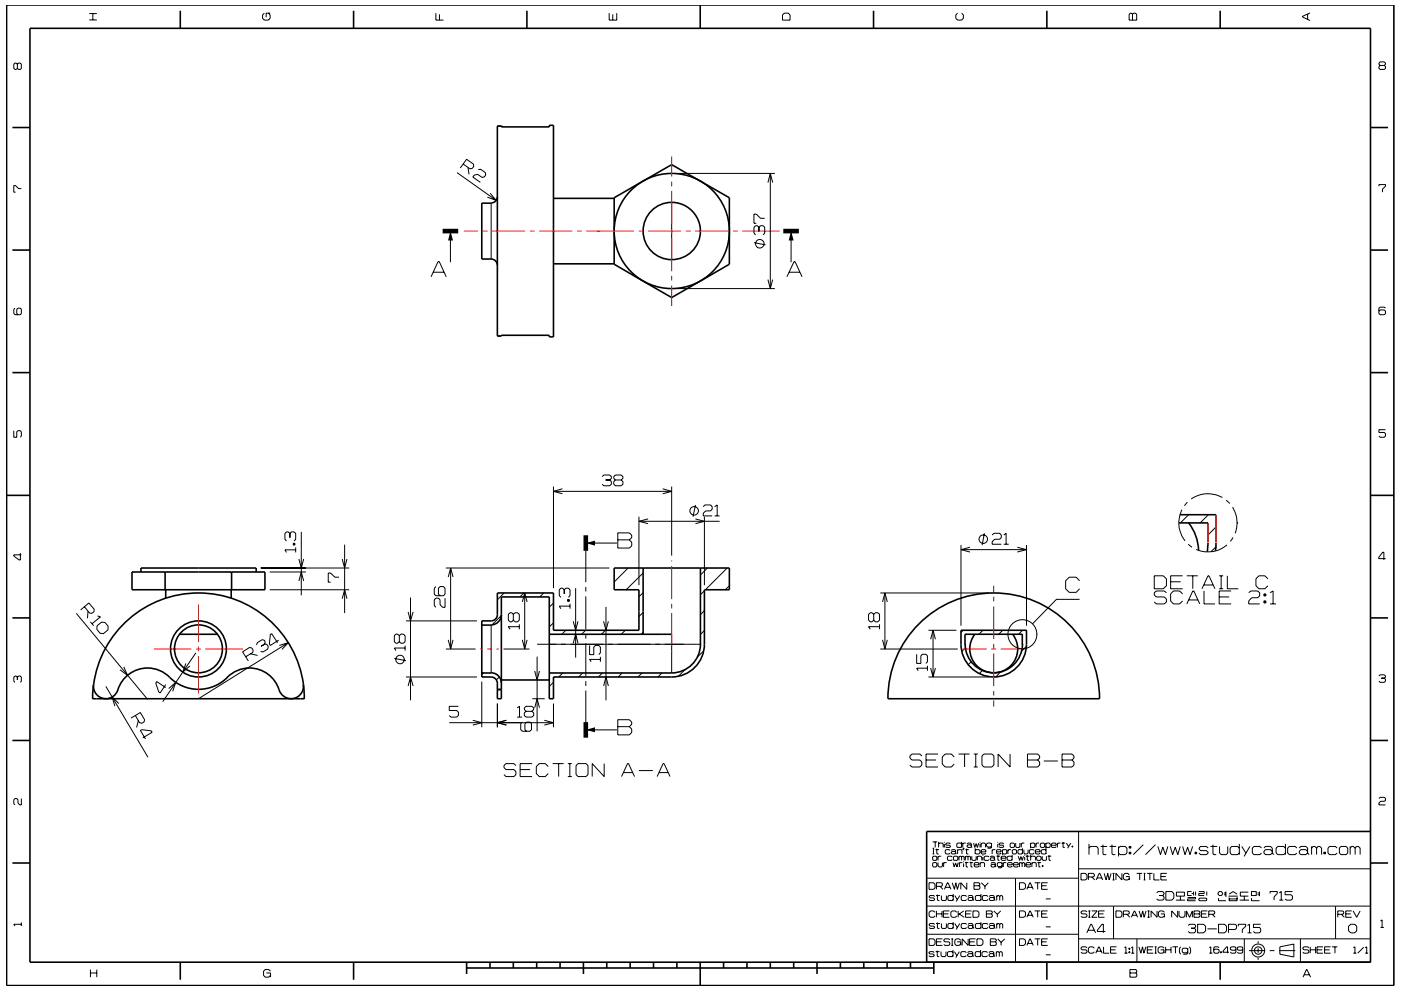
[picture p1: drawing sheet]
<svg xmlns="http://www.w3.org/2000/svg" width="297mm" height="210mm" viewBox="0 0 297 210" stroke-linecap="round" stroke-linejoin="round" font-family="sans-serif">
<g fill="none" stroke="#000" stroke-width=".21">
<path d="M3.7 13.6l-.3-.2h-.2l-.3 .2v.9l.3 .2 .5-.2M3.7 13.6l.2-.2h.4l.2 .2v.9l-.2 .2h-.4l-.2-.2M3.7 13.6v.9M18.9 4.2h1.6M18.9 2.9h1.6M19.7 2.9v1.3M56 2.8l-.3 .4v.7l.3 .4h.9l.4-.4v-.7l-.4-.4M57.3 2.8h-.9v.9M92.4 2.8v1.5h1.6M93.2 3v1.3M129.2 2.8v1.5h1.6v-1.5M129.9 3v1.3"/>
<path d="M166.3 2.8h.8l.4 .4v1.1h-1.6v-1.1zM203 2.8l-.4 .4v.7l.4 .4h.9l.4-.4v-.7l-.4-.4M239.6 2.8h.3l.2 .2 .3-.2h.3l.3 .2v1.3h-1.6v-1.3zM240.1 3v1.3M277.2 3v1.1M277.7 2.7l-1.6 .8v.1l1.6 .8M292.6 13.9l-.2-.3v-.2l.2-.3h.9l.2 .3v.2l-.2 .3M292.6 13.9l-.2 .2v.4l.2 .2h.9l.2-.2v-.4l-.2-.2M292.6 13.9h.9M96.9 36.6l8.3 5.9M98.2 34.8l1.4 1 .5-.1 .4-.4-.1-.5-1.5-1-1.3 1.8M99.2 35.5l.2 1.5"/>
<path d="M101.4 36l.5-.1 1 .7 .1 .5-.3 .4-.5 .1-.9-.6-.7 .1-.4 .4 1.7 1.2M105.5 26.8h.8M143.4 36.8h20.9M162.8 38.7l.5-1.9 .5 1.9M163.3 36.8v24.4M292.4 39.5v-.3h1.3v.3l-.6 .6v.7M4.5 40h-.6l-.6-.6h-.4v1.4h.4M91.4 58.7l1.5-3.2h.2l1.5 3.2M91.9 57.7h2.2M95.5 49v6.6M103.9 41l1.3 1.5-1.9-.7M104.1 43.1v11.8"/>
<path d="M142.4 42.9v12.2M159.9 51.5l2.4 .4M160.9 48.2l-.3-.3h-.4l-.3 .3v1.2l.3 .4M160.9 48.2l.3-.3h.6l.3 .3v1.2l-.3 .4M160.9 48.2v.9M162.1 46.3h-.9l-.8-.9h-.5v2h.5M162.8 59.3l.5 1.9 .5-1.9M166.8 58.7l1.6-3.2h.2l1.4 3.2M167.3 57.7h2.3M167.7 49v6.6M3.2 65.4l-.3 .2v.9l.3 .3h1.1l.2-.3v-.9l-.2-.2h-.5l-.2 .2v.9l.2 .3M105.5 71.2h.8"/>
<path d="M143.4 61.2h20.9M293.7 65.4l-.2-.3h-.9l-.2 .3v1.1l.2 .3h.9l.2-.3v-.5l-.2-.3h-.9l-.2 .3M2.9 91.3v1.4h.7v-1.1l.2-.3h.5l.2 .3v.9l-.2 .2M293.7 91.1h-1.3v.6h1.1l.2 .3v.5l-.2 .2h-.9l-.2-.2M4.3 117.3v1.5h-.2l-1.2-.9v-.2h1.6M61.5 113.2l.3-.4h.6l.3 .4v1.2l-.3 .4M61.5 113.2l-.4-.4h-.4l-.3 .4v1.2l.3 .4M61.5 113.2v.8M62.2 115.2h.3v.4h-.3zM62.2 115.4h.3M62.7 116.6h-2.3l.3 .6M62.7 116.1v1.1"/>
<path d="M63.4 118.6l.5 1.9 .5-1.9M63.9 112.8v13.5M72.6 118.6l.5 1.9 .5-1.9M73.1 115.5v14.5M117.3 103.2v21.5M117.3 104.2h25.1M119.2 103.7l-1.9 .5 1.9 .5M124.2 116.8v6.7M124.2 115.2h6.6M127.7 101.1l.3-.4h1.3l.3 .4v.4l-.3 .3M128.4 101.8h.9M129.3 101.8l.3 .3v.6l-.3 .3h-1.3l-.3-.3"/>
<path d="M130.5 101.8l-.4-.3v-.4l.4-.4h1.2l.4 .4v.4l-.4 .3M130.5 101.8h1.2M130.5 101.8l-.4 .3v.6l.4 .3h1.2l.4-.3v-.6l-.4-.3M131 113h2.4l.5 .5v.5l-.5 .5 .5 .5v.8l-.5 .4h-2.4zM131 114.5h2.4M135.5 109.6v14.5M135.5 110.6h17.1M137.4 110.1l-1.9 .5 1.9 .5M140.5 103.7l1.9 .5-1.9 .5M142.4 103.2v14.6M147.4 110.1l1.9 .5-1.9 .5M147.5 107.1l-.6 2.5"/>
<path d="M149.1 107.5l.3-.4h1.3l.3 .4v.5l-.3 .4h-1.1l-.5 .5v.5h1.9M149.3 109.6v14.5M151.5 109.4h1.1M151.5 107.5l.6-.4v2.3M203.7 115.6v17.1M203.7 116.6h13.9M205.7 116.1l-1.9 .5 1.9 .5M208.7 113.1l-.5 2.5M210.4 113.5l.3-.4h1.3l.3 .4v.5l-.3 .4h-1.1l-.5 .5v.5h1.9M212.8 113.5l.5-.4v2.3M212.8 115.4h1.1M215.7 116.1l1.9 .5-1.9 .5"/>
<path d="M217.6 115.6v17.1M250.6 108.1l-.5 1.2-.2 1.2 .1 1.3 .6 1.9 .6 1M251.8 106.5l-.7 .8M251.9 115.4l.8 .7M252 109.2l-1.7 1.7M253.6 116.5l1.9 .5h1.3M256.2 109.2l-1.7 1.7M257.8 116l-1 1M257.8 111.8l-1.7 1.7M259.2 105.5l-1.4-.6-2.2-.2-2 .5-1 .7M260 106.1l.7 .7M260.1 115.6l-1.7 1-1.6 .4"/>
<path d="M261.3 107.6l.7 1.6 .3 1.7M261.5 114l-.6 .8M262.3 110.9h.1M262.3 110.9l-.1 1-.3 1.2M293.8 118.5h-1.5v-.3l.9-1.1h.2v1.6M16.2 130.1l15.1 18.2M17.9 128.7l1.1 1.3 .5 .1 .4-.4 .1-.5-1.2-1.3-1.7 1.5M18.7 129.6l-.2 1.5M19.2 131.9l.7 .8M20.6 132.7l.9-.8 .8 .1 .6 .8v.8l-1 .8-.7-.1-.7-.8zM20.7 130.6l.6 .2-1.8 1.5M41.5 138.5l-7 10.3"/>
<path d="M52.1 139.3l1.5-.9 .1-.5-.3-.5-.5-.1-1.5 1 1.3 1.9M53.1 138.7l1.5 .3M55.3 120.5h18.7M56.1 136.6l.1-.5-.2-.3-.4-.1-1.1 .7-.1 .4M56.1 136.6l-.7 .5M56.1 136.6l.5 .1 .3 .5-.1 .5-1.1 .6-.5-.1M57.2 121.3h7.7M57.2 125.1h16.8M59.1 135.8l-1.8 1.1-.2-.3 .2-2 .3-.2 1.2 2M59.2 136.9l1.9-.6-1.3 1.4M61.1 136.3l-19 11.9M63.4 123.2l.5-1.9 .5 1.9"/>
<path d="M71.9 122.4h-.9l-.9-.9h-.5v2h.5M72.6 127l.5-1.9 .5 1.9M83.6 139.7l2.5 .4M84.7 134.8l.3-.3h.5l.4 .3v1.3l-.4 .3h-.5l-.3-.3M84.7 134.8l-.4-.3h-.4l-.3 .3v1.3l.3 .3h.4l.4-.3M84.7 134.8v1.3M85.9 137.4h-2.3l.3 .6M85.9 136.9v1.1M86.1 131.7h15M86.5 129.8l.5 1.9 .6-1.9M87 126.7v21.8M92.4 124.4l-.3 .4v1.2l.3 .4h1.6l.4-.4v-1.2l-.4-.4h-.7l-.3 .4v1.2l.3 .4"/>
<path d="M94.4 126.9v1.9h-.6l-.5-.5v-1.1l-.3-.3h-.6l-.3 .3v1.2l.3 .4M94.5 137.7h6.3M94.5 120.5h34.7M95 135.7l.5 2 .6-2M95 122.4l.5-1.9 .6 1.9M95.5 120.5v17.2M104.1 132.6v10.1M106.3 130.6l-2 1.9M106.8 137.7h5.5M106.9 125.8l-1.4 1.4M108.8 130.3l.4-.3h.5l.4 .3v1.2l-.4 .4h-.5l-.4-.4M108.8 130.3l-.3-.3h-.3l-.4 .3v1.2l.4 .4h.3l.3-.4"/>
<path d="M108.8 130.3v1.2M110.1 132.9h-2.3l.4 .6M110.1 132.4v1.1M110.7 135.7l.5 2 .6-2M110.7 127.7l.6-1.9 .5 1.9M111.1 125.8l-.9 .8M111.2 125.8v11.9M113.9 139.3v15.8M113.9 136.6h34.6M115.3 125.8l-.9 .8M117.3 132.1l-.8 .9M117.3 127.9l-.8 .9"/>
<path d="M119.6 125.1l.4-.4h.5l.4 .4v1.2l-.4 .4M119.6 125.1l-.3-.4h-.4l-.3 .4v1.2l.3 .4M119.6 125.1v.9M120 133.7l-.9 .8M120.4 127.2h.3v.3h-.3zM120.4 127.3h.3M120.9 128.6h-2.3l.3 .5M120.9 128.1v1M121.5 131.8l.5 1.9 .6-1.9M121.5 136.4l.5-1.9 .6 1.9M122 124.7v14.8M124.2 133.7l-.9 .8"/>
<path d="M124.2 124.5v1M124.2 126.5v7M124.2 134.5v1M124.2 136.5v7M125 136.9v1.9h.9v-1.6l.3-.3h.8l.3 .3v1.3l-.3 .3M127.3 139.9h-2.3l.3 .5M127.3 139.3v1.1M128 131.8l.5 1.9 .5-1.9M128.4 133.7l-.9 .8M128.5 128.7v19.8M132.6 133.7l-.9 .8M133.2 120.5l-3 2.9"/>
<path d="M136.4 129.9l-.9 .9M136.4 125.7l-.9 .9M136.4 121.5l-3.6 3.6M136.4 134.1l-.5 .4M142.4 134.5v8.2M149.2 138l-1.4 1.4M149.3 133.7l-.8 .9M149.3 129.5l-.8 .9M149.3 125.3l-.8 .8M150 120.5l-1.5 1.5M154.2 120.5l-4.6 4.6M154.6 124.2l-.8 .9"/>
<path d="M185.3 130.3l-.4-.3h-.4l-.4 .3v1.2l.4 .4h.4l.4-.4M185.3 130.3l.3-.3h.5l.4 .3v1.2l-.4 .4h-.5l-.3-.4M185.3 130.3v1.2M186.5 132.9h-2.4l.4 .6M186.5 132.4v1.1M186.6 125.8h23.1M186.6 137.7h16.5M187.1 135.7l.5 2 .5-2M187.1 127.7l.5-1.9 .5 1.9M187.6 125.8v11.9M194.4 138.8v1.9h.8v-1.6l.4-.3h.7l.3 .3v1.3l-.3 .3M196.8 133.7h6"/>
<path d="M197.3 135.6l.5-1.9 .5 1.9M197.8 133.7v9.9M204.2 133.7l-.5 .4M204.7 137.4l-.8 .8M208.4 133.7l-.8 .8M212.6 133.7l-.9 .8M216.8 133.7l-.9 .8M217.6 137.1l-1 1M228.9 127.1h-4.9l-5.1 5.2M228.9 123.2l-.7-.8h-1.5l-.8 .8v1.7l.8 .7h1.5l.7-.7M244.7 122.1h1.9l.7 .7v1.4l-.7 .7h-1.9zM247.3 125.7l-.5-.4h-1.6l-.5 .4v.5l.5 .4h1.6l.5 .4v.7l-.5 .4h-1.6l-.5-.4"/>
<path d="M248.2 123.4h2.1M250.7 126l-.6-.7h-1.3l-.6 .7v1.5l.6 .6h1.3l.6-.6M250.7 122.1h-2.5v2.8h2.5M251.6 122.1h2.4M251.6 128.1l1.3-2.8h.2l1.3 2.8M252 127.3h2M252.9 122.1v2.8M254.8 124.9l1.3-2.8h.2l1.3 2.8M255.3 124.1h1.9M255.3 125.3v2.8h2.3M258.5 122.1h.8M258.5 124.9h.8"/>
<path d="M258.5 126.6h2.1M258.9 122.1v2.8M260.2 122.1v2.8h2.3M261 125.3h-2.5v2.8h2.5M264.8 125.7l.4-.4h1.5l.4 .4v.7l-.4 .4h-1.3l-.6 .7v.6h2.3M268 126h.4v.4h-.4zM268 127.5h.4v.4h-.4zM268.2 126v.4M268.2 127.5v.4M268.8 122.8l-.6-.7h-1.3l-.6 .7v1.4l.6 .7h1.3l.6-.7M269.3 128.1h1.3M269.3 125.7l.6-.4v2.8"/>
<path d="M3.7 143.6l-.3-.2h-.2l-.3 .2v.9l.3 .2M3.7 143.6l.2-.2h.4l.2 .2v.9l-.2 .2M3.7 143.6v.6M22.4 145.6l9 15M25.2 149.2l-1.4-1.4 .5 2M26.2 141.4l.8 1.8-1.6-1.1M28.7 151.8l.9 1.5 .5 .1 .5-.3v-.4l-.8-1.6-2 1.2M29.3 152.8l-.3 1.5M30.3 156.5l2-1.2-.2-.3-2-.2-.3 .1 1.1 1.9M35.1 145.2l-1.1 1.8-.3-.2-.7-1.9 .2-.3 1.9 1.2M35.8 146l1.5-1.3-.7 1.9M39.4 140.7l-.7 1.9 1.6-1.3"/>
<path d="M86.1 143.6h15M86.5 145.5l.5-1.9 .6 1.9M95.2 153.3h22.1M97.2 149.8h-1.9v.9h1.5l.4 .3v.8l-.4 .3h-1.2l-.3-.3M100.2 152.8l1.9 .5-1.9 .5M102.1 144.6v9.7M102.5 142.7l-.3 .4M105.5 153.3l1.9-.5-1.9 .5 1.9 .5zM105.5 149.2v5.1M105.5 146.3h.8M105.9 143.6l-.7 .6M109.6 152.1h1.1"/>
<path d="M109.6 150.1l.5-.3v2.3M110.7 153.2l-.3 .3v1.3l.3 .3h1.6l.4-.3v-1.3l-.4-.3h-.7l-.3 .3v1.3l.3 .3M111.5 150.9l-.3-.4v-.4l.3-.3h1.3l.4 .3v.4l-.4 .4M111.5 150.9l-.3 .3v.6l.3 .3h1.3l.4-.3v-.6l-.4-.3M111.5 150.9h1.3M112.9 148.2h2.6M113.4 142.3l.5 1.9 .5-1.9M113.4 150.1l.5-1.9 .5 1.9M115.4 152.8l1.9 .5-1.9 .5M117.3 144.7l-.8 .9M117.3 149.2v5.1M119.3 142.7l-.9 .9"/>
<path d="M123.5 142.7l-.8 .9M124.2 144.5v1M124.2 146.5v6.7M124.2 154.8h6.6M127.7 142.7l-.8 .9M128 145.5l.5-1.9 .5 1.9M131 152.7h2.4l.5 .5v.4l-.5 .5 .5 .5v.8l-.5 .5h-2.4zM131 154.1h2.4M131.9 142.7l-.8 .9M136.1 142.7l-.8 .9M140.3 142.7l-.8 .9M145.2 142l-1.4 1.5"/>
<path d="M196.6 141.7h-2.2l.3 .6M196.6 141.2v1.1M196.8 143.6h12.9M197.3 141.7l.5 1.9 .5-1.9M198.9 159.9h-2.6v2.8h2.6M203.2 159.9h2.4M204.5 159.9v2.8M205.9 140.4l-.6 .6M206.5 159.9h.8M206.9 159.9v2.8M208.3 142.2l-.7 .7M212.1 142.5l-1 1.1"/>
<path d="M214.2 159.9v2.8l-2.6-2.8v2.8M217.8 159.9h2.2l.4 .5v.4l-.4 .4 .4 .4v.7l-.4 .4h-2.2zM225.2 159.9h2.1l.4 .5v.4l-.4 .4 .4 .4v.7l-.4 .4h-2.1zM292.4 143.4l.2-.3h.9l.2 .3v.2l-.2 .2M292.9 143.8h.6M293.5 143.8l.2 .3v.4l-.2 .2h-.9l-.2-.2M4.5 169.4v1.3h-.3l-.4-.4v-.7l-.2-.2h-.4l-.3 .2v.9l.3 .2M109.4 162.4l-.4-.4h-1.7l-.5 .4v.4l.5 .4h1.7l.4 .5v.6l-.4 .4h-1.7l-.5-.4M110.3 163.2h2.1M112.8 162h-2.5v2.7h2.5M116.2 162.6l-.6-.6h-1.3l-.6 .6v1.5l.6 .6h1.3l.6-.6M117.2 162h2.3"/>
<path d="M118.4 162v2.7M120.4 162h.8M120.4 164.7h.8M120.8 162v2.7M122.1 162.4l.5-.4h1.6l.5 .4v1.9l-.5 .4h-1.6l-.5-.4zM128.1 162v2.7l-2.5-2.7v2.7M131.8 164.7l1.3-2.7h.2l1.2 2.7M132.2 163.9h2M135.5 163.4h2.9M139.3 164.7l1.3-2.7h.2l1.3 2.7M139.7 163.9h1.9M195.4 160.4l-.4-.5h-1.7l-.4 .5v.4l.4 .4h1.7l.4 .4v.7l-.4 .4h-1.7l-.4-.4"/>
<path d="M196.3 161.2h2.2M197.7 178.6h1M197.7 179.9h.4M197.9 179.9v1.2M198.3 178.6v1.1M198.6 180v1.1h.4M199 179l.2-.2h.6l.2 .2v.7M199 178.6v1.1M200.2 178.6v.1M200.2 179v.7M201.5 179l-.2-.2h-.6l-.2 .3 .2 .2h.6l.2 .3-.2 .1h-.6l-.2-.1M202.3 160.6l-.6-.7h-1.3l-.6 .7v1.4l.6 .7h1.3l.6-.7"/>
<path d="M203.9 179l-.2-.2h-.7l-.1 .2v.6l.1 .1h.7l.2-.1M203.9 178.6v1.1M204.1 178.8v.9M204.2 179.9h.2l-.2 .4zM204.3 179.9l-.1 .4M204.8 178.8h-.5l-.2 .2M204.9 180v1.1h.4M205 179l.2-.2h.6l.2 .2v.6M206 179.4l-.2-.2h-.6l-.2 .2 .2 .3h.6l.2-.1M206 179.6l.1 .1M206.4 178.8l.3 .9 .3-.8 .2 .8 .3-.9M206.5 162.7h.8"/>
<path d="M206.8 179.9v1.2M207.8 178.6v.1M207.8 179v.7M208 179l.2-.2h.5l.3 .2v.7M208 178.8v.9M208.2 160.4l.4-.5h1.7l.4 .5v1.9l-.4 .4h-1.7l-.4-.4zM210.2 179l-.2-.2h-.6l-.2 .2v.4l.2 .3h.6l.2-.3M210.2 178.8v.9l-.2 .2h-.6M211.5 178.6v.1M211.5 179v.7M212.8 179l-.2-.2h-.6l-.2 .3 .2 .2h.6l.2 .3-.2 .1h-.6l-.2-.1M214.3 178.8h.6l.2 .2v.6l-.2 .1h-.6l-.1-.1v-.6z"/>
<path d="M215.3 178.8v.8l.2 .1h.6l.1-.1v-.8M216.5 178.8v.9M216.8 179.9v1.2M217.2 178.8h-.5l-.2 .2M217.8 161.2h2.2M218.5 179l.2-.2h.5l.2 .2v.6l-.2 .1h-.5l-.2-.1M218.5 178.8v1.1M219.7 178.8v.9M220.3 178.8h-.5l-.1 .2M220.6 179l.2-.2h.5l.2 .2v.6l-.2 .1h-.5l-.2-.1zM221.3 161.4h3M221.7 179l.3-.2h.5l.2 .2v.6l-.2 .1h-.5l-.3-.1"/>
<path d="M221.7 178.8v1.1M221.8 179.9v1.2M222.9 179.3h1l-.1-.5h-.7l-.2 .2v.6l.2 .1h.7l.1-.1M224.2 178.8v.9M224.8 178.8h-.4l-.2 .2M225.1 178.8h.7M225.2 161.2h2.1M225.4 178.6v1.1h.4M226.1 178.8l.5 .8M227 178.8l-.6 1.1M227.3 179.4h.2v.3h-.2zM227.4 179.4v.3"/>
<path d="M228.7 176.4v27.7M230.9 179.9l.3-.4h1.3l.3 .4v1.4M230.9 179v2.3M233.3 179.5h1.4M233.8 179.2v1.9l.2 .2h.6M235.2 179.5h1.4M235.8 179.2v1.9l.2 .2h.5M237.1 179.9l.4-.4h1l.4 .4v1l-.4 .4h-1l-.4-.4M237.1 179.5v2.1M239.4 179.5h.4v.4h-.4zM239.6 179.5v.4M242.4 179.2l-2.1 2.1"/>
<path d="M245 179.2l-2.1 2.1M245.5 179.5l.5 1.8 .5-1.6 .6 1.6 .5-1.8M248.1 179.5l.5 1.8 .6-1.6 .5 1.6 .5-1.8M250.7 179.5l.5 1.8 .6-1.6 .5 1.6 .6-1.8M256.2 179.9l-.4-.4h-1.2l-.4 .4 .4 .5h1.2l.4 .5-.4 .4h-1.2l-.4-.4M256.6 179.5h1.5M257.2 179.2v1.9l.1 .2h.6M258.6 179.5v1.4l.3 .4h1.1l.3-.4v-1.4M262.8 179.9l-.4-.4h-1.2l-.4 .4v1l.4 .4h1.2l.4-.4M262.8 179v2.3M263.3 179.5l.9 1.4M265 179.5l-1.2 2.1"/>
<path d="M267.5 179.9l-.4-.4h-1.2l-.4 .4v1l.4 .4h1.2l.4-.4M268 179.9l.3-.4h1.1l.3 .4v1M272.5 179.9l-.3-.4h-1.3l-.3 .4v1l.3 .4h1.3l.3-.4M272.5 179v2.3M274.9 179.9l-.3-.4h-1.2l-.4 .4v1l.4 .4h1.2l.3-.4M275.5 179.9l.3-.4h1.1l.3 .4v1M278.1 179.9l.3-.4h.4l.3 .4M278.1 179.5v1.8M279.1 179.9l.4-.4h.3l.4 .4v1.4M279.1 179.9v1.4M283.5 179.9l-.4-.4h-1.2l-.3 .4v1l.3 .4h1.2l.4-.4M284.3 179.5h1.1l.3 .4v1l-.3 .4h-1.1l-.3-.4v-1z"/>
<path d="M286.3 179.9l.3-.4h.3l.4 .4M286.3 179.5v1.8M287.3 179.9l.4-.4h.3l.4 .4v1.4M287.3 179.9v1.4M292.4 169.4l.2-.3h.9l.2 .3v.3l-.2 .3h-.8l-.3 .3v.4h1.3M4.5 195.7v.7M4.5 196h-1.6l.3 .4M196.5 198.2h32.2M196.5 192.2h94.1M196.6 186.3h32.1M197 199.1h.9l.3 .4v.7l-.3 .3h-.9zM197 187.2h.9l.3 .4v.7l-.3 .3h-.9z"/>
<path d="M197.7 181.1h.4M197.7 181.8l.2-.2h.6l.1 .2v.5l-.1 .2h-.6l-.2-.2zM197.7 183.1l.2-.1h.6l.1 .1v.6l-.1 .2h-.6l-.2-.2zM198.2 190.2l-.2-.3h-.8l-.2 .3 .2 .3h.8l.2 .3-.2 .2h-.8l-.2-.2M198.2 196.1l-.2-.2h-.8l-.2 .2 .2 .3h.8l.2 .2-.2 .3h-.8l-.2-.2M198.2 193.5l-.2-.3h-.7l-.3 .3v.8l.3 .3h.7l.2-.3M198.3 180.2h.8M198.5 189.9h.8M198.5 195.9h.8M198.5 188h1.1l.2-.2v-.4l-.2-.2h-1.1v1.4M198.5 199.8h1.1M198.5 193.2v1.4"/>
<path d="M198.5 193.8h1.2M198.7 189.7v1.2l.5 .1M198.7 195.7v1.1l.5 .1M198.9 183v.7l.2 .2h.5l.2-.2v-.7M198.9 181.6v.9M199.3 188l.6 .6M199.6 181.6h-.5l-.2 .2M199.6 189.9v.9l.2 .2h.6l.3-.2v-.9M199.6 195.9v.8l.2 .2h.6l.3-.2v-.8M199.7 193.2v1.4M199.8 199.1h-1.3v1.4h1.3M200 193.8h1.1"/>
<path d="M200.1 183v.9M200.2 188.6l.7-1.4h.1l.6 1.4M200.4 188.2h1M200.7 183h-.5l-.1 .1M201.3 193.2h-1.3v1.4h1.3M201.4 199.3l-.2-.2h-.9l-.2 .5 .2 .2h.9l.2 .2v.3l-.2 .2h-.9l-.2-.2M201.4 180.4l-.1-.2h-.7l-.2 .2v.5l.2 .2h.7l.1-.2M201.7 180.4l.2-.2h.5l.2 .2v.5M201.7 199.1h.4M201.9 199.1v1.4M201.9 187.2l.5 1.4 .2-1.4 .4 1.4 .4-1.4M201.9 181.8l-.2-.2h-.7l-.1 .2v.5l.1 .2h.7l.2-.2"/>
<path d="M202.1 183l.2 .9 .3-.9 .3 .9 .3-.9M202.1 190.2l-.2-.3h-.7l-.2 .3v.6l.2 .2h.7l.2-.2M202.1 196.1l-.2-.2h-.7l-.2 .2v.6l.2 .2h.7l.2-.2M202.1 189.6v1.4M202.1 195.6v1.3M202.1 181.8l.2-.2h.6l.2 .2v.5l-.2 .2h-.6l-.2-.2zM202.4 189.9l.5 .9M202.4 195.9l.5 .8M202.6 180.8l-.2-.2h-.5l-.2 .2 .2 .3h.5l.2-.2M202.6 180.9l.2 .2M202.9 193.5l-.3-.3h-.7l-.3 .3v.8l.3 .3h.7l.3-.3M202.9 199.8h.8v.7"/>
<path d="M203 180.4l.2-.2h.6l.2 .2v.7M203 180.2v.9M203.2 193.2v1.4M203.3 181.8l.2-.2 .4 .2M203.3 181.6v.9M203.4 193.8l1 .8M203.4 183v.9M203.5 189.9l-.8 1.3M203.5 195.9l-.8 1.2M203.7 199.5l-.3-.4h-.7l-.3 .4v.7l.3 .3h.7l.3-.3M203.9 181.8v.7M203.9 181.8l.1-.2 .4 .2v.7"/>
<path d="M204 183h-.4l-.2 .1M204.3 182.7v.2M204.3 183.1v.8M204.3 193.2l-1.1 .8M204.6 183h.7M204.7 180.2h.7M204.7 181.6v.9M204.7 181.8l.1-.2 .4 .2M204.7 193.8h1.1M204.8 182.8v1l.4 .1M204.9 190.2l-.2-.3h-.7l-.2 .3v.6l.2 .2h.7l.2-.2M204.9 196.1l-.2-.2h-.7l-.2 .2v.6l.2 .2h.7l.2-.2"/>
<path d="M205 187.2v1.4l-1.3-1.4v1.4M205.2 190.2l.2-.3h.7l.2 .3v.6M205.2 196.1l.2-.2h.7l.2 .2v.6M205.2 181.8v.7M205.2 181.8l.2-.2 .4 .2v.7M205.3 199.1v1.4l-1.3-1.4v1.4M205.6 183h.7M205.6 199.8h1M205.9 182.8v1l.3 .1M206 193.2h-1.3v1.4h1.3M206 181.6v.7l.2 .2h.6l.2-.2v-.7M206.3 193.2h1l.3 .3v.8l-.3 .3h-1z"/>
<path d="M206.3 190.6l-.2-.2h-.7l-.2 .2 .2 .4h.7l.2-.2M206.3 196.5l-.2-.2h-.7l-.2 .2 .2 .4h.7l.2-.2M206.3 190.8l.2 .2M206.3 196.7l.2 .2M206.5 187.2h1.1l.2 .2-.2 .5 .2 .2v.3l-.2 .2h-1.1zM206.5 187.9h1.1M206.5 183.4h1.1l-.2-.4h-.7l-.2 .1v.6l.2 .2h.7l.2-.2M206.8 180.4l.1-.2h.7l.2 .2v.5l-.2 .2h-.7l-.1-.2M206.8 199.1h-1.2v1.4h1.2M207.1 199.1h1l.3 .4v.7l-.3 .3h-1zM207.2 181.8l.2-.2h.5l.2 .2v.7M207.2 181.6v.9"/>
<path d="M207.8 183.1l.2-.1h.6l.1 .1v.8M207.8 183v.9M208 190.2l-.2-.3h-.8l-.2 .3v.6l.2 .2h.8l.2-.2M208 196.1l-.2-.2h-.8l-.2 .2v.6l.2 .2h.8l.2-.2M208 189.6v1.4M208 195.6v1.3M208 180.7h1v-.3l-.2-.2h-.6l-.2 .2v.5l.2 .2h.6l.2-.2M208.1 187.2l.7 .8M208.4 181.3v.2M208.4 181.8v.7M208.8 188v.6M209.1 193.2h1.1l.2 .2-.2 .4 .2 .2v.3l-.2 .3h-1.1z"/>
<path d="M209.1 193.8h1.1M209.5 190.2l-.3-.3h-.7l-.2 .3v.6l.2 .2h.7l.3-.2M209.5 196.1l-.3-.2h-.7l-.2 .2v.6l.2 .2h.7l.3-.2M209.5 187.2l-.7 .8M209.7 181.8l-.2-.2h-.7l-.1 .2v.5l.1 .2h.7l.2-.2M209.7 190.2l.3-.3h.6l.2 .3v.6M209.7 196.1l.3-.2h.6l.2 .2v.6M209.9 181.8l.2-.2h.5l.3 .2v.5M210 199.1h1l.2 .2-.2 .5 .2 .2v.3l-.2 .2h-1zM210 199.8h1M210.1 183.1l.2-.1h.5l.2 .1v.6M210.4 180.2v.9"/>
<path d="M210.7 193.2l.8 .7M210.8 190.6l-.2-.2h-.6l-.3 .2v.2l.3 .2h.6l.2-.2M210.8 196.5l-.2-.2h-.6l-.3 .2v.2l.3 .2h.6l.2-.2M210.8 190.8l.2 .2M210.8 196.7l.2 .2M210.9 182.2l-.3-.3h-.5l-.2 .3 .2 .3h.5l.3-.2M210.9 182.3l.1 .2M211 183.5l-.2-.2h-.5l-.2 .2 .2 .4h.5l.2-.2M211 183.7l.2 .2M211 180.2h-.4l-.2 .2M211.3 181.6h.7M211.3 180.7h1l-.2-.5h-.6l-.2 .2v.5l.2 .2h.6l.2-.2"/>
<path d="M211.3 190.2l.2-.3 .5 .3M211.3 189.9v1.1M211.3 195.9v1M211.3 196.1l.2-.2 .5 .2M211.5 193.9v.7M211.5 199.1l.8 .8M211.6 181.4v1l.3 .1M212 190.2l.2-.3 .4 .3v.8M212 190.2v.8M212 196.1v.8M212 196.1l.2-.2 .4 .2v.8M212.2 193.2l-.7 .7"/>
<path d="M212.3 182h1v-.2l-.2-.2h-.6l-.2 .2v.5l.2 .2h.6l.2-.2M212.3 199.9v.6M212.5 183.1l-.2-.1h-.7l-.2 .1v.5l.2 .2h.7l.2-.2M212.5 183v.9l-.2 .2h-.7M212.6 180.4l.1-.2h.6l.1 .2v.5l-.1 .2h-.6l-.1-.2M212.6 180.2v1.1M212.7 183v.9M213 199.1l-.7 .8M213.4 183h-.5l-.2 .1M213.6 183.4h1l-.1-.4h-.7l-.2 .1v.6l.2 .2h.7l.1-.2M213.7 180.2v.9M214.4 180.2h-.5l-.2 .2"/>
<path d="M214.6 181.8l-.2-.2h-.7l-.2 .2v.5l.2 .2h.7l.2-.2M214.6 181.3v1.2M214.6 180.4l.2-.2h.5l.2 .2v.5l-.2 .2h-.5l-.2-.2zM214.9 183.4h1l-.2-.4h-.6l-.2 .1v.6l.2 .2h.6l.2-.2M215.3 186.3v17.8M215.9 181.6l.3 .9 .2-.8 .3 .8 .3-.9M216.2 183v.9M216.2 183.1l.2-.1 .3 .1M216.2 199.1h.9l.3 .4v.7l-.3 .3h-.9zM216.2 187.2h.9l.3 .4v.7l-.3 .3h-.9zM216.2 193.2h.9l.3 .3v.8l-.3 .3h-.9zM216.7 183.1l.2-.1 .4 .1v.8"/>
<path d="M216.7 183.1v.8M216.8 180.4l-.2-.2h-.6l-.2 .2v.5l.2 .2h.6l.2-.2M217.1 180.2v.7l.2 .2h.5l.2-.2v-.7M217.3 181.3v.2M217.3 181.8v.7M217.5 183.4h1l-.1-.4h-.7l-.2 .1v.6l.2 .2h.7l.1-.2M217.5 181.6h.8M217.7 194.6l.7-1.4 .7 1.4M217.7 188.6l.7-1.4 .7 1.4M217.8 181.4v1l.4 .1M217.9 194.1h1M217.9 188.2h1"/>
<path d="M218.5 181.8l.2-.2h.6l.2 .2v.7M218.5 181.3v1.2M218.8 183.1l.2-.1h.5l.2 .1v.8M218.8 183v.9M219.2 180.4l-.1-.2h-.7l-.2 .2v.5l.2 .2h.7l.1-.2M219.4 199.1h1.2M219.4 193.2h1.2M219.4 187.2h1.2M219.5 180.7h1l-.2-.5h-.6l-.2 .2v.5l.2 .2h.6l.2-.2M219.8 181.8l.2-.2h.5l.2 .2v.5l-.2 .2h-.5l-.2-.2zM220 183h.7M220 187.2v1.4"/>
<path d="M220 193.2v1.4M220 199.1v1.4M220.3 182.8v1l.3 .1M220.8 199.8h1.1M220.8 193.8h1.1M220.8 187.9h1.1M221 183.6h.1v.2h-.1zM221 181.6v.7l.1 .2h.6l.2-.2v-.7M221.1 183.6v.2M221.7 196.6h1.1M221.7 190.7h1.1M221.8 180.4l-.2-.2h-.6l-.2 .2v.5l.2 .2h.6l.2-.2"/>
<path d="M222.1 199.1h-1.3v1.4h1.3M222.1 187.2h-1.3v1.4h1.3M222.1 193.2h-1.3v1.4h1.3M222.1 181.6h.8M222.4 181.4v1l.4 .1M228.7 199.1h61.9M228.7 184.3h61.9M229.2 185.2h.9l.4 .4v.7l-.4 .3h-.9zM230.4 197.9l.9-1.9h.1l.9 1.9M230.5 193.4l-.2-.2h-.9l-.2 .2 .2 .4h.9l.2 .2v.3l-.2 .3h-.9l-.2-.3M230.7 197.3h1.3M230.8 186h1l.2-.2v-.3l-.2-.3h-1v1.4"/>
<path d="M230.8 193.2h.4M230.8 194.6h.4M231 193.2v1.4M231.5 186l.6 .6M231.5 193.2h1.1l-1.1 1.4h1.1M232.4 186.6l.6-1.4h.2l.6 1.4M232.6 186.2h1M232.9 193.8h1.1M234.1 185.2l.4 1.4 .4-1.4 .3 1.4 .4-1.4M234.2 193.2h-1.3v1.4h1.3M234.4 197.6h-1.7v-.3l.9-1.3h.3v1.9M235.9 185.2h.4"/>
<path d="M235.9 186.6h.4M236.1 185.2v1.4M236.1 192.2v6.9M236.6 193.2h1l.3 .3v.8l-.3 .3h-1zM237.9 185.2v1.4l-1.3-1.4v1.4M238.2 193.9h1l.2-.2v-.3l-.2-.2h-1v1.4M238.7 185.9h.7v.7M238.9 193.9l.7 .7M239.4 180.8h.4v.3h-.4zM239.4 185.6l-.3-.4h-.6l-.3 .4v.7l.3 .3h.6l.3-.3M239.6 180.8v.3M239.9 194.6l.6-1.4 .7 1.4"/>
<path d="M240.1 194.1h.9M241 185.2h1.1M241 199.1v5M241.5 193.2l.4 1.4 .4-1.4 .3 1.4 .4-1.4M241.6 185.2v1.4M242.5 185.2h.4M242.5 186.6h.4M242.7 185.2v1.4M243.2 185.2h1.1M243.3 193.2h.5M243.3 194.6h.5M243.5 193.2v1.4"/>
<path d="M243.8 185.2v1.4M244.6 185.2v1.4h1.2M245.2 189.4l.3-.3h1l.3 .3v.2l-.3 .3M245.3 193.2v1.4l-1.2-1.4v1.4M245.8 189.9h.7M246.1 193.8h.8v.8M246.1 185.9h1.1M246.5 189.9l.3 .3v.5l-.3 .2h-1l-.3-.2M246.9 193.5l-.4-.3h-.6l-.3 .3v.8l.3 .3h.6l.4-.3M247.2 189.1h1.3l.4 .4v1l-.4 .4h-1.3zM247.4 185.2h-1.3v1.4h1.3M249.3 190.9h1.9"/>
<path d="M249.4 189.2h1.7v.9h-1.7zM249.7 193.2v1.4l-1.3-1.4v1.4M250 193.2v1.1l.3 .3h.6l.3-.3v-1.1M250.3 190.1v.8M251.5 194.6v-1.4l.7 1.4 .6-1.4v1.4M251.8 190.4h1.7v.3h-1.7v.3h1.7M251.9 196.3l.3-.3h1l.3 .3v.3l-.3 .3M252.5 196.9h.7M252.6 189.1h-.8v.8h.8M252.6 189.5h.5M253.1 189.1v.8M253.1 193.2h1.1l.2 .2-.2 .4 .2 .3v.2l-.2 .3h-1.1z"/>
<path d="M253.1 193.8h1.1M253.2 196.9l.3 .2v.5l-.3 .3h-1l-.3-.3M253.4 180.8h.3v.3h-.3zM253.5 189.1v.8M253.5 180.8v.3M253.9 196h1.3l.4 .5v.9l-.4 .5h-1.3zM254.2 189.1h1.1v.4h-1.1v.4h1.1M254.2 190.7l.1-.2h1.4l.2 .4-.2 .1h-1.4zM254.7 193.8h1.1M255.9 189.1v.8M256 193.2h-1.3v1.4h1.3M256 197h2"/>
<path d="M256.3 193.9h1l.3-.2v-.3l-.3-.2h-1v1.4M257 193.9l.6 .7M258.4 190.5v.5h1.5M258.4 196h1.2l.5 .5v.9l-.5 .5h-1.2zM258.5 189.1h.4l.3 .3v.2l-.3 .3h-.4l-.3-.3v-.2zM259.5 189.4h.4M259.5 189.8h.4M259.9 189.1v1.1M260.5 197.1h1.4l.3-.2v-.6l-.3-.3h-1.4v1.9M260.5 190.1h1.9M260.6 190.4v.6h1.7v-.6M260.6 190.7h1.7"/>
<path d="M260.6 189.6l.8-.5 .9 .5M262.5 196.5v-.5h1.6v.5l-.7 .6v.8M262.8 190.9h2M263.8 190.1v.8M263.8 199.1v5M264.5 197.9h.8M264.5 196.3l.4-.3v1.9M264.7 189.2h-1.7v.9h1.7M265.3 189.1h1.1v.8h-1.1zM265.3 190.5v.5h1.7M266.6 189.4h.4M266.6 189.8h.4"/>
<path d="M266.7 199.6v.5M267 189.1v1M267.3 196h-1.5v.7h1.2l.3 .3v.6l-.3 .3h-1l-.2-.3M269.3 189.5v-.4h1.5v.4l-.7 .7v.7M269.7 180.6l-.3-.4h-1.1l-.3 .4v.3l.3 .4h1.1l.3-.4M269.7 180.9l.4 .4M271.2 190.9h.9M271.2 189.4l.4-.3v1.8M274 189.1h-1.5v.7h1.2l.3 .3v.6l-.3 .2h-.9l-.3-.2M275.7 199.1v5M277.2 180.6l-.3-.4h-1.1l-.3 .4v.3l.3 .4h1.1l.3-.4M277.2 180.9l.4 .4"/>
<path d="M280.7 180.8h.3v.3h-.3zM280.9 180.8v.3M283.2 192.2v6.9M283.6 193.9h1.1l.2-.2v-.3l-.2-.2h-1.1v1.4M284.4 193.9l.6 .7M285.3 193.8h1.1M285.9 196.5l.5-.5h.8l.5 .5v.9l-.5 .5h-.8l-.5-.5zM286.6 193.2h-1.3v1.4h1.3M286.9 193.2l.8 1.4 .7-1.4M292.7 195.4l.3-.3v1.6M292.7 196.7h.7M19.2 206.4h1.3"/>
<path d="M19.2 205.7v1.6M20.5 205.7v1.6M56.5 206.4h.9v.9M57.4 206l-.4-.4h-.8l-.3 .4v.9l.3 .4h.8l.4-.4M198.1 202l-.2-.2h-.8l-.2 .2 .2 .3h.8l.2 .3-.2 .3h-.8l-.2-.2M198.4 201.8h.8M198.7 201.6v1.2l.4 .1M199.5 201.8v.9l.2 .2h.7l.2-.2v-.9M201.7 200.5h.4M202.1 202l-.3-.2h-.7l-.2 .2v.7l.2 .2h.7l.3-.2M202.1 201.5v1.4M202.3 201.8l.6 .9"/>
<path d="M203.4 201.8l-.8 1.3M204.9 202l-.3-.2h-.7l-.2 .2v.7l.2 .2h.7l.3-.2M205.1 202.1l.3-.3h.6l.2 .3v.6M206.2 202.5l-.2-.2h-.6l-.3 .2v.2l.3 .2h.6l.2-.2M206.2 202.7l.3 .2M207.9 202.1l-.2-.3h-.7l-.2 .3v.6l.2 .2h.7l.2-.2M207.9 201.5v1.4M209.4 202.1l-.2-.3h-.8l-.2 .3v.6l.2 .2h.8l.2-.2M209.7 202.1l.2-.3h.6l.2 .3v.6M210.7 202.5l-.2-.2h-.6l-.2 .2 .2 .4h.6l.2-.2M210.7 202.7l.2 .2M211.2 201.8v1.1"/>
<path d="M211.2 202.1l.2-.3 .5 .3M211.9 202.1l.2-.3 .4 .3v.8M211.9 202.1v.8M217.7 200.5l.7-1.4 .7 1.4M217.9 200.1h1M221.7 202.5h1.1M230.5 201l-.2-.2h-.9l-.2 .4 .2 .3h.9l.2 .2v.3l-.2 .2h-.9l-.2-.2M232 201.1l-.3-.3h-.6l-.3 .3v.8l.3 .3h.6l.3-.3M232.3 202.2l.7-1.4 .7 1.4M232.5 201.8h1M234 200.8v1.4h1.2M235.5 201.5h1"/>
<path d="M236.7 200.8h-1.2v1.4h1.2M238.4 202.2h.7M238.4 201l.3-.2v1.4M239.3 201.1h.3v.2h-.3zM239.3 201.9h.3v.2h-.3zM239.4 201.1v.2M239.4 201.9v.2M239.6 205.6h1.2l.2 .3-.2 .5 .2 .2v.4l-.2 .3h-1.2zM239.6 206.4h1.2M239.9 202.2h.6M239.9 201l.3-.2v1.4M241.5 200.8l.4 1.4 .3-1.4 .3 1.4 .4-1.4"/>
<path d="M243.2 201.5h1.1M244.5 200.8h-1.3v1.4h1.3M244.8 200.8h.4M244.8 202.2h.4M245 200.8v1.4M246.1 201.5h.7v.7M246.8 201.1l-.3-.3h-.6l-.4 .3v.8l.4 .3h.6l.3-.3M247.1 201.5h1.2M247.1 200.8v1.4M248.3 200.8v1.4M248.6 200.8h1.2M249.2 200.8v1.4"/>
<path d="M250.4 200.8a1.09 1.09 0 0 0 0 1.6M251.8 201.3l-.2-.2h-.7l-.2 .2v.6l.2 .2h.7l.2-.2M251.8 201.1v1.1l-.2 .2h-.7M252.1 200.8a1.1 1.1 0 0 1 0 1.6M256.4 202.2h.6M256.4 201l.3-.2v1.4M258.5 201l-.2-.2h-.8l-.2 .2v1l.2 .2h.8l.2-.2v-.5l-.2-.2h-.8l-.2 .2M258.8 201.9h.2v.2h-.2zM258.9 201.9v.2M260.6 202h-1.3v-.2l.8-1h.2v1.4M262 201.3l-.2 .2h-.7l-.2-.2v-.3l.2-.2h.7l.2 .2v1l-.2 .2h-.7l-.2-.2M263.5 201.3l-.2 .2h-.8l-.2-.2v-.3l.2-.2h.8l.2 .2v1l-.2 .2h-.8l-.2-.2"/>
<path d="M264.8 201.6h3.4M266.7 201.1v1M266.7 203.1v.5M269.2 201.6h1M271.2 201.6h3.4M274.3 203l-2.9-.6v-1.6l2.9-.6v2.8M276.3 207.3l.7-1.6h.1l.8 1.6M276.5 206.8h1.1M277.5 201l-.2-.2h-.9l-.2 .4 .2 .3h.9l.2 .2v.3l-.2 .2h-.9l-.2-.2M277.8 201.5h1.1M277.8 200.8v1.4M278.9 200.8v1.4"/>
<path d="M279.2 201.5h1.1M280.5 200.8h-1.3v1.4h1.3M280.8 201.5h1.1M282.1 200.8h-1.3v1.4h1.3M282.4 200.8h1.1M283 200.8v1.4M286.9 202.2h.7M286.9 201l.4-.2v1.4M289.1 200.9l-1.2 1.3M289.4 202.2h.7M289.4 201l.4-.2v1.4"/>
<circle cx="161.1" cy="51.7" r=".92"/>
<circle cx="147.2" cy="108.3" r=".91"/>
<circle cx="208.5" cy="114.4" r=".91"/>
<circle cx="84.8" cy="139.9" r=".91"/>
<circle cx="216.8" cy="134.5" r="3.1"/>
<circle cx="266.8" cy="201.6" r="1.38"/>
<circle cx="266.8" cy="201.6" r=".79"/>
</g>
<g fill="none" stroke="#000" stroke-width=".34">
<path d="M1.4 1.1h294.1v207.9h-294.1zM6.4 6h284.2v198.1h-284.3zM38.2 2.3v3.7M75 2.3v3.7M111.7 2.3v3.7M148.5 1.1v4.9M185.2 2.3v3.7M222 2.3v3.7M258.7 2.3v3.7M2.6 27h3.7M105.5 26.8v44.5M117.3 26.6h-.8v.3h-10.2v-.1h-.8"/>
<path d="M117.3 26.6v44.9h-.8v-.4h-10.2v.2h-.8M290.6 27h3.7M2.6 53h3.7M104.1 43.1h-2v11.8h2a1.32 1.32 0 0 1 1.3 1.4M105.5 41.7a1.32 1.32 0 0 1-1.4 1.3M117.3 56h12.9M117.3 42.1h12.9M130.2 41.9l12.2-7 12.2 7v14.1l-12.2 7.1-6.1-3.5-6.1-3.6zM290.6 53h3.7M2.6 79h3.7M290.6 79h3.7M1.4 105.1h4.9"/>
<path d="M249.9 110.9h6.2M250.2 109.2h7.6M252 110.9a9.9 9.9 0 0 1 2.1 5.8M256.1 115.1l-.2 1.9M257.8 115.1l-.1 1.7M290.6 105.1h4.9M2.6 131.1h3.7M28 121.3h28.2v3.8h-28.2zM29.9 121.3v-.8h24.4v.8M35 121.3v3.8M35.1 125.1v1.8M38.1 134.5h8"/>
<path d="M49 125.1v1.8M49.1 121.3v3.8M104.1 131.7h-2v11.9h2a1.32 1.32 0 0 1 1.3 1.3l.1 3.3M104.1 131.7a1.32 1.32 0 0 0 1.4-1.3v-4.6h11.8v7.9h18.2v-8.6h-5.3v-4.6h24.4v4.6h-5.3v11.5a6.9 6.9 0 0 1-6.9 7h-25.1v4.6h-.8v-21.6h-10.2v21.6h-.8M106.3 130.4a2.17 2.17 0 0 1-2.2 2.1l-2 .1M116.5 134.5h25.9M136.4 120.5v14M148.5 120.5v16.1a6.1 6.1 0 0 1-6.1 6.1h-25.9M195.5 131.7a22.4 22.4 0 0 1 24.2-4.1 22.4 22.4 0 0 1 13.4 20.6h-44.8a22.4 22.4 0 0 1 7.2-16.5zM203.7 133.7h13.9a10.1 10.1 0 0 1-1.1 6.7 6.9 6.9 0 0 1-7.8 2.9 6.9 6.9 0 0 1-4.9-6.7zM204.6 136.6a6.1 6.1 0 0 0 6.1 6.1 6.1 6.1 0 0 0 6.1-6.1M206.7 134.5a5.1 5.1 0 0 0 .6 6.9 5.1 5.1 0 0 0 6.8 0 5.1 5.1 0 0 0 .6-6.9"/>
<path d="M216.7 136.6v-2.1h-12.1v2.1M290.6 131.1h3.7M2.6 157.1h3.7M48.2 143.7a6.6 6.6 0 0 1 11 2.6M48.2 143.7a8.7 8.7 0 0 1-12.8-.5 6.7 6.7 0 0 0-10.6 3.7 2.63 2.63 0 0 1-3.2 1.2 2.63 2.63 0 0 1-1.7-2.9 22.4 22.4 0 0 1 22.3-19.4 22.4 22.4 0 0 1 22.1 19.7 2.64 2.64 0 0 1-2.2 2.7 2.64 2.64 0 0 1-2.9-1.9M64.3 145.2l.2 3h-44.9l.2-3M102.1 142.7h2M104.1 142.7a2.18 2.18 0 0 1 2.2 2.2M105.5 146.2h.8M106.3 144.2h10.2M232.9 145.2h.1M290.6 157.1h3.7"/>
<path d="M290.6 176.4h-94.1v27.7M2.6 183h3.7M290.6 183h3.7M38.2 204.1v3.7M75 204.1v3.7M98.9 205.3h99.1M98.9 204.1v2.5M103.9 204.1v1.2M108.8 204.1v1.2M113.8 204.1v1.2M118.7 204.1v1.2M123.7 204.1v2.5"/>
<path d="M128.6 204.1v1.2M133.6 204.1v1.2M138.6 204.1v1.2M143.5 204.1v1.2M148.5 204.1v4.9M153.4 204.1v1.2M158.4 204.1v1.2M163.3 204.1v1.2M168.3 204.1v1.2M173.2 204.1v2.5M178.2 204.1v1.2M183.1 204.1v1.2"/>
<path d="M188.1 204.1v1.2M193 204.1v1.2M198 204.1v2.5M222 204.1v3.7M258.7 204.1v3.7"/>
<circle cx="142.4" cy="49" r="6.1"/>
<circle cx="142.4" cy="49" r="12.2"/>
<circle cx="42.1" cy="137.6" r="5.1"/>
<circle cx="42.1" cy="137.6" r="5.9"/>
</g>
<path d="M256.1 110.9v4.2M257.8 109.2v5.9" fill="none" stroke="#f00" stroke-width=".34"/>
<g fill="none" stroke="#f00" stroke-width=".21">
<path d="M142.4 33.1v4.4M142.4 38.5v1M98.3 49h3M102.3 49h1M104.4 49h6.9M112.4 49h.9M114.3 49h7M122.3 49h1M124.3 49h10.1M135.4 49h1M137.4 49h7M142.4 40.5v7"/>
<path d="M142.4 48.5v1M142.4 50.5v7M142.4 58.5v1M145.4 49h1M147.4 49h7M155.4 49h1M157.4 49h7.9M142.4 60.5v4.4M142.4 118.9v.2M32.6 137.7h8M41.6 137.7h1M42.1 128.2v7.9"/>
<path d="M42.1 137.2v.9M42.1 139.1v8M43.6 137.7h7.9M101.8 137.7h.5M103.3 137.7h1M105.3 137.7h.4M142.4 120.1v7M142.4 128.1v1M142.4 130v7.1M142.4 138v.3M204.1 137.7h5.1M210.2 137.7h1"/>
<path d="M210.7 124.2v1.4M210.7 126.6v.9M210.7 128.6v6.9M210.7 136.6v.9M210.7 138.5v7M212.2 137.7h5.1M210.7 146.5v1.1M210.7 148.5v1.4"/>
</g>
<path d="M93.8 49h3.3M166.1 49h3.3M124.2 113.5v3.3M124.2 153.2v3.3" fill="none" stroke="#000" stroke-width=".97" stroke-linecap="butt"/>
<path d="M95.5 49l.6 2h-1.1zM167.7 49l.6 2h-1.1zM124.2 115.2l2-.5v1zM124.2 154.8l2-.5v1z" fill="#000"/>
</svg>
